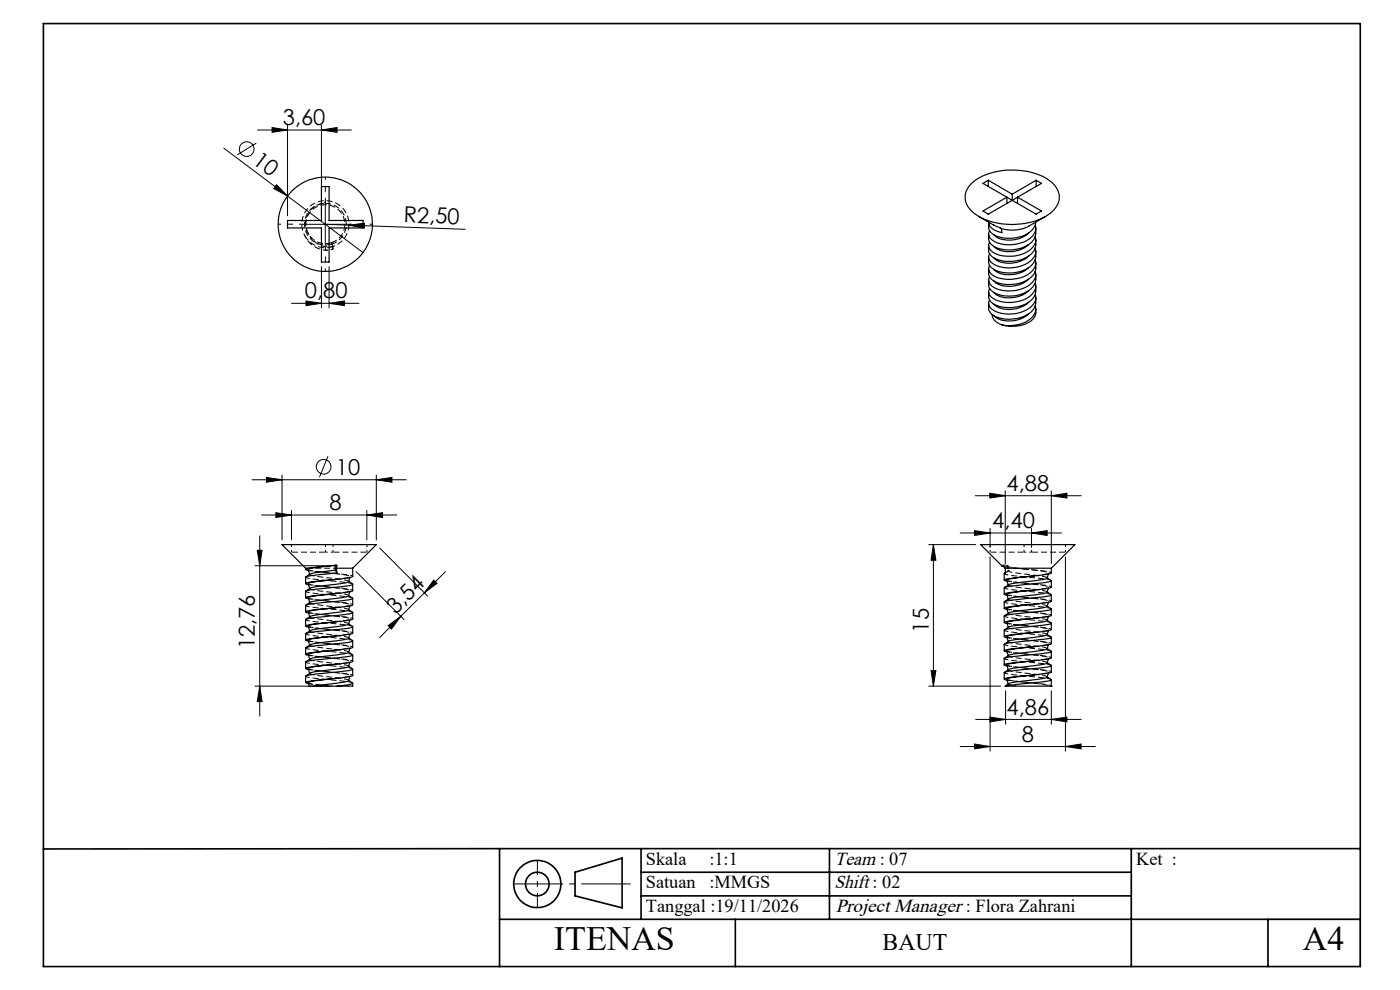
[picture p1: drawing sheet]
<svg xmlns="http://www.w3.org/2000/svg" width="297mm" height="210mm" viewBox="0 0 297 210" stroke-linecap="round" stroke-linejoin="round" font-family="sans-serif">
<defs><g id="words">
<g font-size="7.2">
<text x="117.5" y="201.6">ITENAS</text>
<text x="276.4" y="201.6">A4</text>
</g>
<text font-size="5" x="187.2" y="201.6">BAUT</text>
<g font-size="4.7">
<text x="60" y="26.5">3,60</text>
<text x="53.4" y="34.5" transform="rotate(37 53.4 34.5)">10</text>
<text x="85.6" y="47.2" transform="rotate(2 85.6 47.2)">R2,50</text>
<text x="64.7" y="63.3">0,80</text>
<text x="71.2" y="100.7">10</text>
<text x="213.5" y="104.1">4,88</text>
<text x="69.9" y="108.2">8</text>
<text x="210.5" y="112">4,40</text>
<text x="83.9" y="130.4" transform="rotate(-45 83.9 130.4)">3,54</text>
<text x="54.1" y="137.8" transform="rotate(-90 54.1 137.8)">12,76</text>
<text x="197" y="134.2" transform="rotate(-90 197 134.2)">15</text>
<text x="213.5" y="151.6">4,86</text>
<text x="216.8" y="157.3">8</text>
</g>
<g font-size="4">
<text x="177" y="183.4">Team : 07</text>
<text x="177" y="188.4">Shift : 02</text>
<text x="177.3" y="193.4">Project Manager : Flora Zahrani</text>
</g>
<g font-size="3.9">
<text x="137" y="183.4">Skala</text>
<text x="150.5" y="183.4">:1:1</text>
<text x="241" y="183.4">Ket :</text>
<text x="137" y="188.4">Satuan</text>
<text x="150.5" y="188.4">:MMGS</text>
<text x="137" y="193.4">Tanggal :19/11/2026</text>
</g>
</g></defs>
<g fill="none" stroke="#000" stroke-width=".21" stroke-dasharray="1.3 .6" stroke-dashoffset=".8" stroke-linecap="butt">
<path d="M69.1 53.1l1.6-.3M70.7 52.9l-1.6 .2M61.8 117.1v-1.6M69 117.1h1.6M69 117.1v-1.6M70.6 117.1v-1.6M77.8 117.1v-1.6M210 117.1v-1.6M217.2 117.1v-1.6M218.8 117.1h-1.6M218.8 117.1v-1.6M226 117.1v-1.6"/>
<path d="M69.9 120l1.6-.1"/>
</g>
<g fill="none" stroke="#000" stroke-width=".21" stroke-dasharray="1.3 .6" stroke-linecap="butt">
<path d="M65.7 50l.1 .1M69.1 42.6l-.2 .5M70.3 51.8v-.3M70.6 52.3l.1 .6M70.7 52.3a5 5 0 0 1-6.1-2.4M70.7 52.9v-.1M71 119.9h.3M71.2 119.9v.1M71.5 119.9h-.3M71.5 120v-.1M212.7 120l.1-.1M65.7 127.8v.1"/>
<path d="M65.7 124.8v.1M65.7 121.8v.1M65.7 139.8v.1M65.7 136.8v.1M65.7 133.8v.1M65.7 130.8v.1M68.4 121.4h.3M68.4 127.4h.3M68.4 130.4h.3M68.4 124.4h.3M68.4 133.4h.3M68.4 136.4h.3"/>
<path d="M68.4 139.4h.3M74 123.3h-.1M74 129.3h-.1M74 126.3h-.1M74 138.3h-.1M74 135.3h-.1M74 132.3h-.1M74.2 137.5l.1-.2M74.2 134.5l.1-.2M74.2 131.5l.1-.2M74.2 122.5l.1-.2M74.2 125.5l.1-.2"/>
<path d="M74.2 128.5l.1-.2M212.5 120l.3-.1M216.6 120.6l.3 .1M216.6 123.6l.3 .1M216.6 126.6l.3 .1M216.6 138.6l.3 .1M216.6 129.6l.3 .1M216.6 135.6l.3 .1M216.6 132.6l.3 .1M219.2 122.2l.8-.1a4.6 4.6 0 0 0 2.5-.6l-1.2-.3-5-.6a5.4 5.4 0 0 1-2.7-.6l.2-.1M222.2 125.6l-.1-.1M222.2 122.6l-.1-.1"/>
<path d="M222.2 131.6l-.1-.1M222.2 128.6l-.1-.1M222.2 137.6l-.1-.1M222.2 134.6l-.1-.1M222.4 127.8l.1-.3M222.4 121.8l.1-.3M222.4 130.8l.1-.3M222.4 124.8l.1-.3M222.4 133.8l.1-.3M222.4 136.8l.1-.3M222.4 139.8l.1-.3M65.7 142.8v.1"/>
<path d="M68.4 142.4h.3M68.4 145.4h.3M74 141.3h-.1M74 144.3h-.1M74.2 140.5l.1-.2M74.2 143.5l.1-.2M216.6 141.6l.3 .1M216.6 144.6l.3 .1M222.2 140.6l-.1-.1M222.2 143.6l-.1-.1M222.4 142.8l.1-.3"/>
</g>
<path d="M70.7 52.8l-.4-1M212.8 119.9h1M213.8 119.9l.3 1M65.5 120.5h5.9M213.6 120.1l.3 1M214.1 120.9l-.8 .6" fill="none" stroke="#000" stroke-width=".21" stroke-dasharray="1.3 .6" stroke-dashoffset=".5" stroke-linecap="butt"/>
<g fill="none" stroke="#000" stroke-width=".21" stroke-dasharray="1.3 .6" stroke-dashoffset=".7" stroke-linecap="butt">
<path d="M64.7 50a5 5 0 0 1 2.2-7 5 5 0 0 1 6.8 2.7 5 5 0 0 1-3.1 6.6M69.1 53.1a5.3 5.3 0 0 1-4.4-3.1M65.5 127l1.6 .2a40.6 40.6 0 0 1 7.7 1.1M65.5 124l2.1 .3a34.4 34.4 0 0 1 7.2 1M65.5 130l1.7 .2a39.2 39.2 0 0 1 7.6 1.1M65.5 133l1.8 .3a37.8 37.8 0 0 1 7.5 1M65.5 121l2.2 .3a32.8 32.8 0 0 1 7.1 1M65.5 136l8.1 .9 1.2 .4M65.5 139l1.3 .2a49.6 49.6 0 0 1 8 1.1M213.7 138.3l1.6 .2a41.1 41.1 0 0 1 7.7 1M213.7 135.3l1.5 .2a42.7 42.7 0 0 1 7.8 1M213.7 126.3l1.5 .2a48.8 48.8 0 0 1 7.8 1"/>
<path d="M213.7 123.3l2.1 .3a34 34 0 0 1 7.2 .9M213.7 132.3l1.4 .2a44.3 44.3 0 0 1 7.9 1M213.7 129.3l1.4 .2a47 47 0 0 1 7.9 1M215.6 120.5l.5 .1a31.4 31.4 0 0 1 6.9 .9M65.5 142l1.4 .2a46.5 46.5 0 0 1 7.9 1.1M213.7 141.3l1.7 .2a39.6 39.6 0 0 1 7.6 1M213.7 144.3l1.7 .2a43 43 0 0 1 7.6 1"/>
</g>
<g fill="none" stroke="#000" stroke-width=".21" stroke-dasharray="1.3 .6" stroke-dashoffset=".1" stroke-linecap="butt">
<path d="M70.3 51.8a4.4 4.4 0 0 0 1.9-7.3 4.4 4.4 0 0 0-7.3 1.4 4.4 4.4 0 0 0 4.3 6.1l1.1-.2M70.3 51.5a4.1 4.1 0 0 0 1.6-6.9 4.1 4.1 0 0 0-6.9 1.8 4.1 4.1 0 0 0 4.9 5.2l.4-.1M71 137.9l2.5-.3 .8-.3a33 33 0 0 0-7-1.1l-1.9-.4M71 134.9l2.5-.3 .8-.3a33 33 0 0 0-7-1.1l-1.9-.4M71 131.9l2.5-.3 .8-.3a33 33 0 0 0-7-1.1l-1.9-.4M71 128.9l2.5-.3 .8-.3a33 33 0 0 0-7-1.1l-1.9-.4M71 125.9l2.5-.3 .8-.3a33 33 0 0 0-7-1.1l-1.9-.4M71 122.9l2.5-.3 .8-.3a33 33 0 0 0-7-1.1l-1.9-.4M219.2 137.2l.8-.1a4.6 4.6 0 0 0 2.5-.6l-1.2-.3a47 47 0 0 1-7.7-1.1M219.2 134.2l.8-.1a4.6 4.6 0 0 0 2.5-.6l-1.2-.3a47 47 0 0 1-7.7-1.1M219.2 131.2l.8-.1a4.6 4.6 0 0 0 2.5-.6l-1.2-.3a47 47 0 0 1-7.7-1.1M219.2 128.2l.8-.1a4.6 4.6 0 0 0 2.5-.6l-1.2-.3a47 47 0 0 1-7.7-1.1"/>
<path d="M219.2 125.2l.8-.1a4.6 4.6 0 0 0 2.5-.6l-1.2-.3a47 47 0 0 1-7.7-1.1M222.2 122.6a34.1 34.1 0 0 0-7-1.1 1.4 1.4 0 0 1-1.3-.5l.2-.1M71 143.9l2.5-.3 .8-.3a33 33 0 0 0-7-1.1l-1.9-.4M71 140.9l2.5-.3 .8-.3a33 33 0 0 0-7-1.1l-1.9-.4M219.2 143.2l.8-.1a4.6 4.6 0 0 0 2.5-.6l-1.2-.3a47 47 0 0 1-7.7-1.1M219.2 140.2l.8-.1a4.6 4.6 0 0 0 2.5-.6l-1.2-.3a47 47 0 0 1-7.7-1.1"/>
</g>
<path d="M65.8 50.1a4.5 4.5 0 0 0 4.9 2.2" fill="none" stroke="#000" stroke-width=".21" stroke-dasharray="1.3 .6" stroke-dashoffset=".6" stroke-linecap="butt"/>
<path d="M70.3 51.5l.4 .8M70.3 120l.9-.1M214 121l-.7 .5" fill="none" stroke="#000" stroke-width=".21" stroke-dasharray="1.3 .6" stroke-dashoffset=".4" stroke-linecap="butt"/>
<path d="M68.9 43.1a4.3 4.3 0 0 0-3.2 6.8" fill="none" stroke="#000" stroke-width=".21" stroke-dasharray="1.3 .6" stroke-dashoffset="-.2" stroke-linecap="butt"/>
<g fill="none" stroke="#000" stroke-width=".25">
<path d="M206.2 38.8a13.8 13.8 0 0 1 10.7-2.6 9.7 9.7 0 0 1 7.3 3.8 4 4 0 0 1-1.4 5.3 15.1 15.1 0 0 1-15.9 .2 4 4 0 0 1-1.6-5.6zM209.7 38.2l-1.2 .7 5.1 2.9M209.7 38.2l5 3M209.7 38.2v1.3M219.8 38.2l1.1 .7-5 2.9M219.8 38.2l-5.1 3M219.8 38.2v1.3M61 46.8h7.2v-7.2h1.6v7.2h7.2v1.6h-7.2v7.2h-1.6v-7.2h-7.2zM207.6 45.9l3.2 1.9 1.6 .7M209.7 48.3v-1.2a2.52 2.52 0 0 0 2.3 2.1l.5 .1-.1-.8M209.7 57v1.1M209.7 59.4v1.1"/>
<path d="M213.6 41.8l-5.1 3 1.2 .6 5-2.9M213.6 41.8l1.1 .7M213.6 41.8v1.3M214.7 41.2v1.3M215.9 41.8l5 3-1.1 .6-5.1-2.9M215.9 41.8l-1.2 .7M215.9 41.8v1.3M218.2 59.2a5.9 5.9 0 0 1-7.2 .6l-.1-.2M218.2 56.8a6.1 6.1 0 0 1-7.2 .6l-.1-.2M218.2 54.3a6 6 0 0 1-7.2 .6l-.1-.2M218.2 51.9a5.9 5.9 0 0 1-7.2 .5l-.1-.1M218.2 49.4a6.1 6.1 0 0 1-7 .8l-.3-.4"/>
<path d="M219.6 50.2a2.9 2.9 0 0 1-2 3.4 7.8 7.8 0 0 1-7-.1l-.3-.3a1.45 1.45 0 0 1-.4-1.8M219.6 52.6a2.7 2.7 0 0 1-1.5 3.1 7.2 7.2 0 0 1-7.8-.1l-.5-.6a1.13 1.13 0 0 1 .1-1.1M219.6 55.1a2.9 2.9 0 0 1-2 3.4 7.8 7.8 0 0 1-7-.1l-.8-.9a1.13 1.13 0 0 1 .1-1.2M219.6 57.5a2.7 2.7 0 0 1-1.5 3.1 7.2 7.2 0 0 1-7.8-.1l-.5-.6a1.2 1.2 0 0 1 .1-1.2M219.6 47.7a2.98 2.98 0 0 1-2 3.4 7.4 7.4 0 0 1-7.3-.4l-.5-.6a1.13 1.13 0 0 1 .1-1.1M219.6 60a3.3 3.3 0 0 1-2.5 3.6 7.2 7.2 0 0 1-6.8-.6l-.5-.6a1.13 1.13 0 0 1 .1-1.2M219.7 47.1a3.9 3.9 0 0 1-3.4 3.2 6.8 6.8 0 0 1-6-1l-.5-.6v-.4M219.7 48.4a3.6 3.6 0 0 1-2.7 4.1 7.1 7.1 0 0 1-6.7-.7l-.3-.2a2.58 2.58 0 0 1-.3-2M219.7 50.9a3.6 3.6 0 0 1-2.7 4.1 6.8 6.8 0 0 1-6.9-.9 2.25 2.25 0 0 1-.4-2M219.7 53.3a3.4 3.4 0 0 1-2.2 3.9 7.5 7.5 0 0 1-7.1-.4 2 2 0 0 1-.7-2.3M219.7 55.7a3.6 3.6 0 0 1-2.8 4.2 6.7 6.7 0 0 1-6.9-1l-.2-.8M219.7 58.2a3.7 3.7 0 0 1-2.9 4.2 6.5 6.5 0 0 1-6.8-1.1l-.2-.8"/>
<path d="M221.8 45.9l-3.5 2.1a7.9 7.9 0 0 1-5.9 .5M209.7 61.9v1.1M210.5 66.7a2.77 2.77 0 0 0 2.1 2.2M218.2 66.6a5.8 5.8 0 0 1-7.3 .4v-.1M218.2 64.1a6.1 6.1 0 0 1-7.2 .6l-.1-.2M218.2 61.7a6 6 0 0 1-7.2 .6l-.1-.3M219.6 64.9a2.9 2.9 0 0 1-2 3.4 8.4 8.4 0 0 1-5 .6M219.6 62.4a3.2 3.2 0 0 1-2.5 3.7 7.2 7.2 0 0 1-6.8-.7l-.3-.3a1.41 1.41 0 0 1-.1-1.5M219.7 65.5v.8a3.6 3.6 0 0 1-3.3 2.8l-.8 .1a7.3 7.3 0 0 1-3-.3M219.7 60.6a3.7 3.7 0 0 1-3 4.2 7.2 7.2 0 0 1-6.4-.7l-.5-.7v-.4M219.7 63.1a3.5 3.5 0 0 1-2.5 4 7 7 0 0 1-7-.6l-.2-.3a2.73 2.73 0 0 1-.3-1.9M64.8 120.5l-5-5h20l-5 5"/>
<path d="M64.8 120.5h.7M64.8 120.5v.3M64.8 131.4v1.4M65.5 120.5l3.9-.5h2.1l-.1 .5M65.5 120.5l-.7 .3 .7 .2M65.7 139.8l-.8 .6M65.7 136.8l-.8 .6M65.7 133.8l-.8 .6M65.7 130.8l-.8 .6M65.7 127.8l-.8 .6M65.7 124.8l-.8 .6M65.7 121.8l-.8 .6"/>
<path d="M70.2 120l-2.1 .3a4.9 4.9 0 0 0-2.7 .5l.3 1M71.1 121a20.7 20.7 0 0 0-5.4 .8M71.1 121l.4 .6M71.1 120v1M71.3 137.9l-3.2 .3a4.9 4.9 0 0 0-2.7 .6l.3 1M71.3 134.9l-3.2 .3a4.9 4.9 0 0 0-2.7 .6l.3 1M71.3 131.9l-3.2 .3a4.9 4.9 0 0 0-2.7 .6l.3 1M71.3 128.9l-3.2 .3a4.9 4.9 0 0 0-2.7 .6l.3 1M71.3 125.9l-3.2 .4a4.9 4.9 0 0 0-2.7 .5l.3 1M71.3 122.9l-3.2 .4a4.9 4.9 0 0 0-2.7 .5l.3 1M71.4 120.5h3.4M71.4 120.5l.1 1.1"/>
<path d="M71.5 121.6l-6.4 .7-.3 .1v1.4M74 138.3l.8 .6a3.2 3.2 0 0 1-2.1 .5 45.4 45.4 0 0 0-7.9 1v1.4M74 135.3l.8 .6a3.2 3.2 0 0 1-2.1 .5 45.4 45.4 0 0 0-7.9 1v1.4M74 132.3l.8 .6a3.2 3.2 0 0 1-2.1 .5 45.4 45.4 0 0 0-7.9 1v1.4M74 129.3l.8 .7-.8 .2-1.9 .3a34.7 34.7 0 0 0-7.3 .9M74 126.3l.8 .7-.8 .2-1.9 .3a34.7 34.7 0 0 0-7.3 .9v1.4M74 123.3l.8 .7-.8 .2-1.9 .3a34.7 34.7 0 0 0-7.3 .9v1.4M74.2 137.5a1.11 1.11 0 0 1-1.4 1.2l-5.9 .8-1.2 .3M74.2 134.5a1.12 1.12 0 0 1-1.4 1.2l-5.9 .8-1.2 .3M74.2 131.5a1.17 1.17 0 0 1-1.4 1.2l-5.9 .8-1.2 .3M74.2 128.5a.95 .95 0 0 1-1.1 1.2l-1.9 .3a22.5 22.5 0 0 0-5.5 .8M74.2 125.5l-.1 .3a1.14 1.14 0 0 1-1.3 .9l-1.6 .3a21.5 21.5 0 0 0-5.5 .8"/>
<path d="M74.2 122.5l-.1 .3a1.15 1.15 0 0 1-1.4 .9l-1.5 .3a21.6 21.6 0 0 0-5.5 .8M74.8 120.5v1.8a49 49 0 0 1-8.3 1.1l-1.7 .3 .7 .3M74.8 124v1.3l-.4 .2-7.3 .8a4.4 4.4 0 0 0-2.3 .5l.7 .2M74.8 127v1.3l-.2 .1-7.9 1-1.9 .3 .7 .3M74.8 130v1.3a34.3 34.3 0 0 1-7.6 1 4.8 4.8 0 0 0-2.4 .5l.7 .2M74.8 133v1.3l-.3 .2-7.3 .8a4 4 0 0 0-2.4 .5l.7 .2M74.8 136v1.3a31.8 31.8 0 0 1-7.1 .9l-2 .3-.9 .3 .7 .2M74.8 139v1.3a49.1 49.1 0 0 1-8.3 1.1l-1.7 .4 .7 .2M212.5 120l-4.5-4.5h20l-5 5M212.5 120h.2l.6 .5M212.5 120h.1M212.5 120l.4 .2"/>
<path d="M213.3 120.5h9.7M213.3 120.5v1.1l-.3 .1v1.3M213.3 121.5l-.2 .1M219.5 137.2l-3.5 .3a4.4 4.4 0 0 0-2.4 .6l.3 1M219.5 134.2l-3.5 .3a4.4 4.4 0 0 0-2.4 .6l.3 1M219.5 131.2l-3.5 .3a4.4 4.4 0 0 0-2.4 .6l.3 1M219.5 128.2l-3.5 .3a4.4 4.4 0 0 0-2.4 .6l.3 1M219.5 125.2l-3.5 .3a4.7 4.7 0 0 0-2.4 .6l.3 1M219.5 122.2l-3.5 .3a4.7 4.7 0 0 0-2.4 .6l.3 1M222.1 134.6a25.9 25.9 0 0 1-5.7 1l-2.1 .3-1.2 .7M222.1 131.6a25.8 25.8 0 0 1-5.8 1l-2.3 .4-.9 .6M222.1 128.6l-.5 .3-2.6 .3a15.1 15.1 0 0 0-5.3 1l-.6 .4"/>
<path d="M222.1 125.6l-.1 .2-.9 .2-2.5 .3a13.7 13.7 0 0 0-4.9 .9l-.6 .4M222.1 122.6l-.8 .3-2.3 .4a16.8 16.8 0 0 0-5.2 .8l-.7 .5M222.1 137.6l.9 .5M222.1 134.6l.9 .5M222.1 131.6l.9 .5M222.1 128.6l.9 .5M222.1 125.6l.9 .5M222.1 122.6l.9 .5M222.4 136.8a1.06 1.06 0 0 1-1.3 1.2l-2 .2a19.1 19.1 0 0 0-5.3 .9l-.7 .6M222.4 139.8l-.3 .8M222.4 133.8l-.3 .8M222.4 130.8l-.3 .8"/>
<path d="M222.4 127.8l-.3 .8M222.4 124.8l-.3 .8M222.4 121.8l-.3 .8M223 123.1v.2l-.4 .1-2.3 .3a40 40 0 0 0-7.3 1v1.3M223 126.1v.2l-.4 .1-2.3 .3a40 40 0 0 0-7.3 1v1.3M223 129.1v.2l-.4 .1-2.3 .3a40 40 0 0 0-7.3 1v1.3M223 132.1v.1a7.1 7.1 0 0 1-3.3 .6l-6.4 .8-.3 .1v1.3M223 135.1v.1a7.1 7.1 0 0 1-3.3 .6l-6.4 .8-.3 .1v1.3M223 138.1v.2l-.4 .1-2.3 .3a37.2 37.2 0 0 0-7.3 1v1.3M223 120.5v1a15.1 15.1 0 0 1-4.7 .8l-3.1 .3a3.6 3.6 0 0 0-2.2 .5l.6 .2M223 123.2v1.3a13.6 13.6 0 0 1-4.6 .8l-3.1 .3a3.2 3.2 0 0 0-2.3 .5l.6 .2M223 126.2v1.4a44.5 44.5 0 0 1-7.8 1l-1.4 .2-.8 .2 .6 .3"/>
<path d="M223 129.2v1.4a52.6 52.6 0 0 1-8.4 1l-1.6 .4 .6 .3M223 132.2v1.4l-2.1 .4a38.5 38.5 0 0 0-7.9 1l.6 .3M223 135.2v1.4a62.9 62.9 0 0 1-8.9 1.1l-1.1 .3 .6 .3M223 138.2v1.4a49.9 49.9 0 0 1-8 1l-2 .4 .6 .3M65.7 142.8l-.8 .6M66.6 145.5h4.9M71.3 140.9l-3.2 .3a4.9 4.9 0 0 0-2.7 .6l.3 1M71.3 143.9l-3.2 .3a4.9 4.9 0 0 0-2.7 .6l.2 .7h1M74 141.3l.8 .6a3.2 3.2 0 0 1-2.1 .5 45.4 45.4 0 0 0-7.9 1v1.4M74 144.3l.8 .6a3.2 3.2 0 0 1-2.1 .5l-1.2 .1M74.2 140.5a1.08 1.08 0 0 1-1.4 1.2l-6.2 .8-.9 .3M74.2 143.5a1.07 1.07 0 0 1-1.3 1.2l-6.3 .8"/>
<path d="M74.8 141.9v1.4a41.2 41.2 0 0 1-7.8 1 2.61 2.61 0 0 0-2.1 .5l.6 .2M74.8 144.9v.6h-3.3M213.3 145.5h9.7M219.5 140.2l-3.5 .3a4.4 4.4 0 0 0-2.4 .6l.3 1M219.5 143.1l-3.5 .4a4.4 4.4 0 0 0-2.4 .6l.3 1M222.1 140.6a21.3 21.3 0 0 1-5.7 1l-2.1 .3-1.2 .8M222.1 140.6l.9 .5M222.1 143.6l.9 .5M222.4 142.8a1.1 1.1 0 0 1-1.3 1.2l-6.5 .8-.6 .2-.7 .5M223 141.1v.2l-.4 .1-2.3 .3a37.2 37.2 0 0 0-7.3 1v1.3M223 144.1v.2l-.8 .2-8.9 1M223 141.2v1.3l-.2 .2-7.3 .8a4.8 4.8 0 0 0-2.5 .6l.6 .2"/>
<path d="M223 145.5h.1M223 144.2v1.3"/>
<circle cx="69" cy="47.6" r="10"/>
</g>
<g fill="none" stroke="#000" stroke-width=".21" stroke-dasharray="1.3 .6" stroke-dashoffset=".3" stroke-linecap="butt">
<path d="M64.9 122.4a32.5 32.5 0 0 0 7.1 1l2.8 .5M64.9 125.4a32.5 32.5 0 0 0 7.1 1l2.8 .5M64.9 128.4a32.5 32.5 0 0 0 7.1 1l2.8 .5M64.9 131.4a32.5 32.5 0 0 0 7.1 1l2.8 .5M64.9 134.4a32.5 32.5 0 0 0 7.1 1l2.8 .5M64.9 137.4a32.5 32.5 0 0 0 7.1 1l2.8 .5M213.1 121.7a32.9 32.9 0 0 0 7.1 .9l2.8 .5M213.1 124.7a32.9 32.9 0 0 0 7.1 .9l2.8 .5M213.1 127.7a32.9 32.9 0 0 0 7.1 .9l2.8 .5M213.1 130.7a32.9 32.9 0 0 0 7.1 .9l2.8 .5M213.1 133.7a32.9 32.9 0 0 0 7.1 .9l2.8 .5M213.1 136.7a32.9 32.9 0 0 0 7.1 .9l2.8 .5"/>
<path d="M213.1 139.7a32.9 32.9 0 0 0 7.1 .9l2.8 .5M64.9 140.4a32.5 32.5 0 0 0 7.1 1l2.8 .5M64.9 143.4a32.5 32.5 0 0 0 7.1 1l2.8 .5M65.5 145l4.4 .5M69.7 145.5l-3.3-.4-1-.3M213.1 142.7a32.9 32.9 0 0 0 7.1 .9l2.8 .5"/>
</g>
<g fill="none" stroke="#000" stroke-width=".21" stroke-dasharray="1.3 .6" stroke-dashoffset=".2" stroke-linecap="butt">
<path d="M74 129.4a13.9 13.9 0 0 0-4.8-.9l-2.1-.3a1.61 1.61 0 0 1-1.4-.4M74 126.4a13.7 13.7 0 0 0-4.8-.9l-2.1-.3a1.66 1.66 0 0 1-1.4-.4M74 132.4a14.1 14.1 0 0 0-4.9-.9l-2-.3a1.56 1.56 0 0 1-1.4-.4M74 123.4v-.1a39.4 39.4 0 0 0-7.2-1.1 .97 .97 0 0 1-1.1-.4M74 135.4a14.3 14.3 0 0 0-4.9-.9l-2.1-.3a1.51 1.51 0 0 1-1.3-.4M74 138.4a14.5 14.5 0 0 0-4.9-.9l-2.1-.3a1.46 1.46 0 0 1-1.3-.4M212.9 120.2l2.7 .3M222.2 137.6a36.2 36.2 0 0 0-7.1-1.1 1.09 1.09 0 0 1-1.2-.5h.1M222.2 134.6a35.7 35.7 0 0 0-7-1.1 1.15 1.15 0 0 1-1.3-.5h.1M222.2 131.6a35.3 35.3 0 0 0-7-1.1 1.21 1.21 0 0 1-1.3-.5h.1M222.2 128.6a34.9 34.9 0 0 0-7-1.1 1.27 1.27 0 0 1-1.3-.5h.1M222.2 125.6a34.5 34.5 0 0 0-7-1.1 1.34 1.34 0 0 1-1.3-.5h.1"/>
<path d="M74 141.4a14.7 14.7 0 0 0-4.9-.9l-2.1-.3a1.41 1.41 0 0 1-1.3-.4M74 144.4a15 15 0 0 0-4.9-.9l-2.1-.3a1.37 1.37 0 0 1-1.3-.4M222.2 143.6a37 37 0 0 0-7.1-1.1l-1-.3-.1-.2M222.2 140.6a36.6 36.6 0 0 0-7.1-1.1 1.03 1.03 0 0 1-1.1-.5"/>
</g>
<path d="M61.8 117.1h7.2M70.6 117.1h7.2M210 117.1h7.2M218.8 117.1h7.2M222.5 145.5l-1.2-.3a47 47 0 0 1-7.7-1.1" fill="none" stroke="#000" stroke-width=".21" stroke-dasharray="1.3 .6" stroke-dashoffset="-.1" stroke-linecap="butt"/>
<path d="M215.5 145.5l-1.4-.3-.1-.2" fill="none" stroke="#000" stroke-width=".21" stroke-dasharray="1.3 .6" stroke-dashoffset=".9" stroke-linecap="butt"/>
<g fill="none" stroke="#000" stroke-width=".21">
<path d="M47.5 31.4l29.5 22.2M54.4 30.4l-4.1 2.5M54.6 27.6h19.9M57.7 27l3.3 .6-3.3 .5zM58.7 39.2l2.3 2.4-2.9-1.6zM61 26.6v19.2M68.2 27.6l3.3-.6v1.1zM68.2 26.6v19.2M64 47.6h10M68.2 56.6v8.7M69 42.6v10M69 47.6l29.7 1"/>
<path d="M69.8 56.6v8.7M74 47.8l3.3-.4v1zM61.8 64.3h14.4M64.9 63.8l3.3 .5-3.3 .5zM69.8 64.3l3.3-.5v1zM69.6 96.8l-1.8 4.4M53.5 101.8h32.7M54.6 116.7h1l-.5 3.3zM55.1 113.7v38.2M55.5 109.2h28.7M56.5 101.3l3.3 .5-3.3 .5zM58.5 108.8l3.3 .4-3.3 .6z"/>
<path d="M59.8 100.8v13.7M61.8 108.3v6.2M77.8 109.2l3.3-.4v1zM77.8 108.3v6.2M79.8 101.8l3.3-.5v1zM79.8 100.8v13.7M80.5 116.2l10.2 10.3M197 115.5h10M198 115.5l.5 3.3h-1zM198 115.5v30M203.7 113.1h21.5M206.7 112.6l3.3 .5-3.3 .5z"/>
<path d="M206.9 105.2h22.5M210 104.6l3.3 .6-3.3 .4zM210 112.1v4M210 118.1v41.2M213.3 104.1v15.4M218.8 113.1l3.3-.5v1zM218.8 112.1v4M223 105.2l3.3-.6v1zM223 104.1v15.4M226 118.1v41.2M54.1 120h14.8M75.5 121.2l10.2 10.2"/>
<path d="M82.3 132.7l2.7-2-2 2.7zM85 130.7l-4.5 4.5M90 125.8l-5 4.9M92 123l.7 .7-2.7 2.1zM94.5 121.2l-4.5 4.6M54.1 145.5h16.4M55.1 145.5l.5 3.3h-1zM197 145.5h15.3M197.5 142.2h1l-.5 3.3zM203.7 158.4h28.7M206.7 157.8l3.3 .6-3.3 .4zM207 152.6h22.4"/>
<path d="M210 152.1l3.3 .5-3.3 .5zM213.3 146.5v7.1M223 152.6l3.3-.5v1zM223 146.5v7.1M226 158.4l3.3-.6v1zM269 195h19.6v10h-19.6"/>
<circle cx="52.3" cy="31.6" r="1.56"/>
<circle cx="68.7" cy="99" r="1.54"/>
</g>
<g fill="none" stroke="#000" stroke-width=".35">
<path d="M9.2 5h279.4v200h-279.4zM106 180h182.6M106 180v25M106 195h182.6M106 180l-96.8 .1M122 185l10-3v10.6l-10-2.6zM136 180v15M136 185h104M136 190h104M156 195v10M176 180v15M240 180v25"/>
<path d="M269 195v10"/>
<circle cx="114" cy="187.5" r="5"/>
<circle cx="114" cy="187.5" r="2.5"/>
</g>
<path d="M64 47.6h-5M69 42.6v-5M69 52.6v5M74 47.6h5" fill="none" stroke="#000" stroke-width=".21" stroke-dasharray="15.2 1.3 1.3 1.3" stroke-dashoffset="14.6" stroke-linecap="butt"/>
<path d="M109 187.5h24.8" fill="none" stroke="#000" stroke-width=".21" stroke-dasharray="15.2 1.3 1.3 1.3" stroke-dashoffset="4.8" stroke-linecap="butt"/>
<path d="M114 182.5v10" fill="none" stroke="#000" stroke-width=".21" stroke-dasharray="15.2 1.3 1.3 1.3" stroke-dashoffset="12.1" stroke-linecap="butt"/>
<g fill="#000">
<path d="M58.7 39.2l2.3 2.4-2.9-1.6zM74 47.8l3.3-.4v1z"/>
<path d="M68.2 27.6l3.3-.6v1.1zM57.7 27l3.3 .6-3.3 .5z"/>
<path d="M64.9 63.8l3.3 .5-3.3 .5zM69.8 64.3l3.3-.5v1z"/>
<path d="M58.5 108.8l3.3 .4-3.3 .6zM77.8 109.2l3.3-.4v1z"/>
<path d="M79.8 101.8l3.3-.5v1zM56.5 101.3l3.3 .5-3.3 .5z"/>
<path d="M218.8 113.1l3.3-.5v1zM206.7 112.6l3.3 .5-3.3 .5z"/>
<path d="M223 105.2l3.3-.6v1zM210 104.6l3.3 .6-3.3 .4z"/>
<path d="M54.6 116.7h1l-.5 3.3zM55.1 145.5l.5 3.3h-1zM198 115.5l.5 3.3h-1zM197.5 142.2h1l-.5 3.3z"/>
<path d="M82.3 132.7l2.7-2-2 2.7zM92 123l.7 .7-2.7 2.1z"/>
<path d="M206.7 157.8l3.3 .6-3.3 .4zM226 158.4l3.3-.6v1z"/>
<path d="M223 152.6l3.3-.5v1zM210 152.1l3.3 .5-3.3 .5z"/>
</g>
<use href="#words"/>
</svg>
